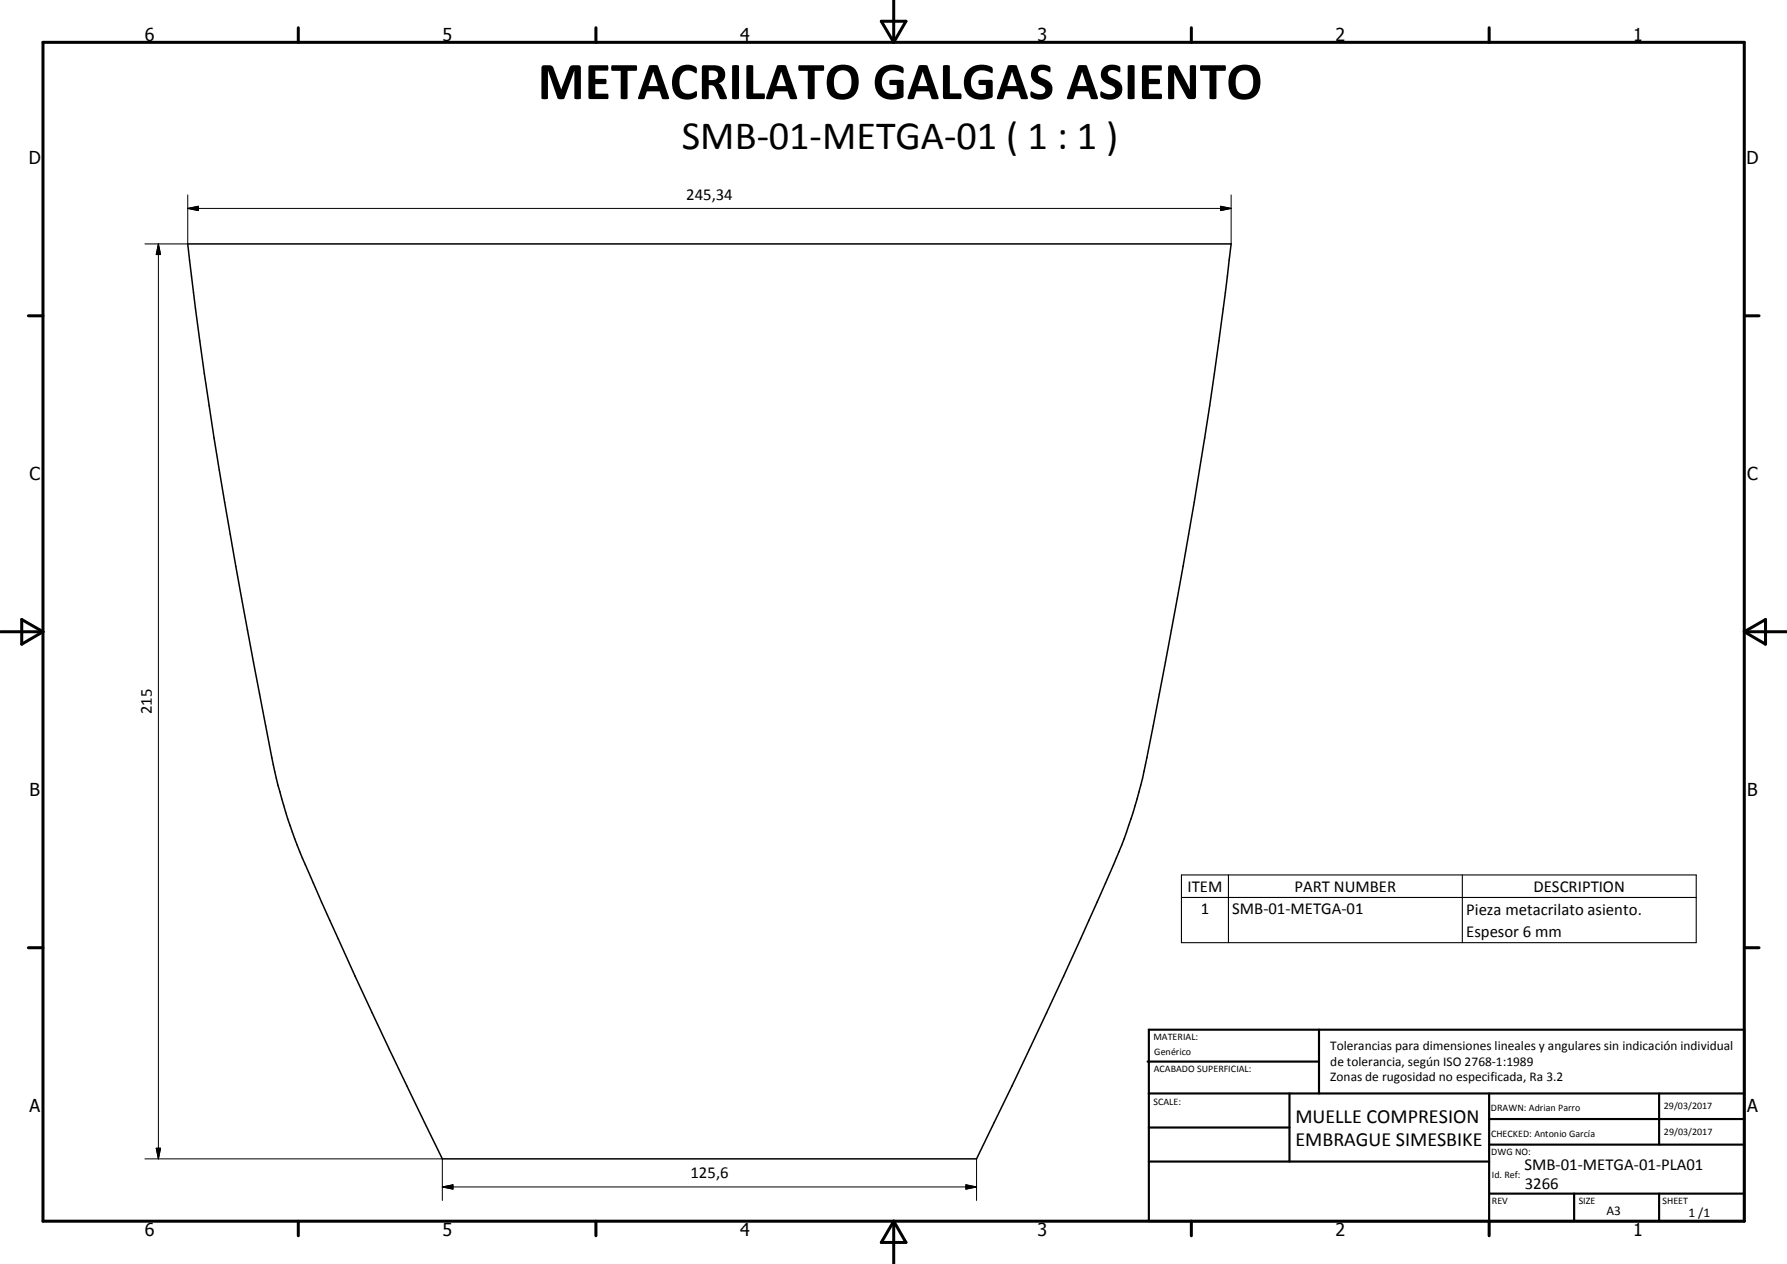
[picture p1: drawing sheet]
<svg xmlns="http://www.w3.org/2000/svg" width="420mm" height="297mm" viewBox="0 0 420 297" stroke-linecap="round" stroke-linejoin="round" font-family="sans-serif">
<defs><g id="words">
<text font-size="12.6" x="126.4" y="23.3">METACRILATO GALGAS ASIENTO</text>
<text font-size="9.4" x="160.3" y="35.1">SMB-01-METGA-01 ( 1 : 1 )</text>
<g font-size="4.7">
<text x="304.6" y="263.8">MUELLE COMPRESION</text>
<text x="304.6" y="269.2">EMBRAGUE SIMESBIKE</text>
</g>
<g font-size="4.2">
<text x="34" y="9.6">6</text>
<text x="104" y="9.6">5</text>
<text x="174" y="9.6">4</text>
<text x="244" y="9.6">3</text>
<text x="314" y="9.6">2</text>
<text x="384" y="9.6">1</text>
<text x="6.8" y="38.7">D</text>
<text x="410.6" y="38.7">D</text>
<text x="7" y="112.9">C</text>
<text x="410.8" y="112.9">C</text>
<text x="7" y="187.1">B</text>
<text x="410.8" y="187.1">B</text>
<text x="7" y="261.4">A</text>
<text x="410.8" y="261.4">A</text>
<text x="34" y="290.4">6</text>
<text x="104" y="290.4">5</text>
<text x="174" y="290.4">4</text>
<text x="244" y="290.4">3</text>
<text x="314" y="290.4">2</text>
<text x="384" y="290.4">1</text>
</g>
<g font-size="3.9">
<text x="161.4" y="46.9">245,34</text>
<text x="35.7" y="167.8" transform="rotate(-90 35.7 167.8)">215</text>
<text x="279.2" y="209.5">ITEM</text>
<text x="304.4" y="209.5">PART NUMBER</text>
<text x="360.5" y="209.5">DESCRIPTION</text>
<text x="282.3" y="214.8">1</text>
<text x="289.7" y="214.8">SMB-01-METGA-01</text>
<text x="344.7" y="214.9">Pieza metacrilato asiento.</text>
<text x="344.7" y="220.2">Espesor 6 mm</text>
<text x="358.5" y="275">SMB-01-METGA-01-PLA01</text>
<text x="162.3" y="276.9">125,6</text>
<text x="358.5" y="279.4">3266</text>
</g>
<g font-size="3.1">
<text x="312.7" y="246.8">Tolerancias para dimensiones lineales y angulares sin indicación individual</text>
<text x="312.7" y="250.4">de tolerancia, según ISO 2768-1:1989</text>
<text x="312.7" y="254">Zonas de rugosidad no especificada, Ra 3.2</text>
<text x="377.7" y="285.6">A3</text>
<text x="397" y="285.9">1 /1</text>
</g>
<g font-size="2.4">
<text x="271.2" y="244.4">MATERIAL:</text>
<text x="271.3" y="252">ACABADO SUPERFICIAL:</text>
<text x="271.4" y="247.9">Genérico</text>
<text x="271.2" y="259.7">SCALE:</text>
<text x="350.6" y="261">DRAWN: Adrian Parro</text>
<text x="391.2" y="260.6">29/03/2017</text>
<text x="350.6" y="267.1">CHECKED: Antonio García</text>
<text x="391.2" y="266.7">29/03/2017</text>
<text x="350.6" y="271.4">DWG NO:</text>
<text x="350.8" y="276.9">Id. Ref:</text>
<text x="350.8" y="282.8">REV</text>
<text x="371.2" y="282.9">SIZE</text>
<text x="390.9" y="282.9">SHEET</text>
</g>
</g></defs>
<path d="M44.1 57.3h245.4a1261.5 1261.5 0 0 1-15.5 98.3l-4.3 22.5a125.3 125.3 0 0 1-9.8 29.5 1648.1 1648.1 0 0 1-30.3 64.7h-125.6a1310.9 1310.9 0 0 1-34.7-75.2 129.7 129.7 0 0 1-5-17.4l-.4-1.6a1886.6 1886.6 0 0 1-15.9-90.3l-2-15.2z" fill="none" stroke="#000" stroke-width=".35"/>
<g fill="none" stroke="#000" stroke-width=".71">
<path d="M10.1 9.9h400v277.1h-400zM70.1 6.5v3.4M140.1 6.5v3.4M207.2 5h5.8l-2.9 4.9zM210.1 0v9.9M280.1 6.5v3.4M350.1 6.5v3.4M6.7 74.2h3.4M410.1 74.2h3.5M.1 148.5h10M5.1 145.6l5 2.9-5 2.9zM410.1 148.5h10"/>
<path d="M410.1 148.5l5-2.9v5.8zM6.7 222.7h3.4M410.1 222.7h3.5M70.1 287v3.4M140.1 287v3.4M210.1 287v10M210.1 287l2.9 5h-5.8zM280.1 287v3.4M350.1 287v3.4"/>
</g>
<g fill="none" stroke="#000" stroke-width=".51">
<path d="M269.8 249.5h40.3M270.1 242h140v45h-140zM270.1 257h140M303.2 257v16M310.1 242v15M350.1 257v30M390.1 257v12M270.1 265h33.1M270.1 273h80M350.1 269h60M350.1 263h60M350.1 280.5h60"/>
<path d="M370.1 280.5v6.5M390.1 280.5v6.5"/>
</g>
<path d="M277.8 205.6h121v15.9h-121zM277.8 210.9h121M288.8 205.6v15.9M343.8 205.6v15.9" fill="none" stroke="#000" stroke-width=".25"/>
<g fill="none" stroke="#000" stroke-width=".24">
<path d="M37.2 57.3l.5 2.5h-1zM37.2 57.3v215M44.1 49l2.5-.5v1zM44.1 49h245.4M44.1 45.8v11.5h-10M287 48.5l2.5 .5-2.5 .5zM289.5 45.8v11.5M34.1 272.3h69.9v9.8M36.7 269.8h1l-.5 2.5zM104 278.9l2.5-.5v1zM104 278.9h125.6M227.1 278.4l2.5 .5-2.5 .5z"/>
<path d="M229.6 272.3v9.8"/>
</g>
<path d="M37.2 57.3l.5 2.5h-1zM44.1 49l2.5-.5v1zM287 48.5l2.5 .5-2.5 .5zM36.7 269.8h1l-.5 2.5zM104 278.9l2.5-.5v1zM227.1 278.4l2.5 .5-2.5 .5z" fill="#000"/>
<use href="#words"/>
</svg>
